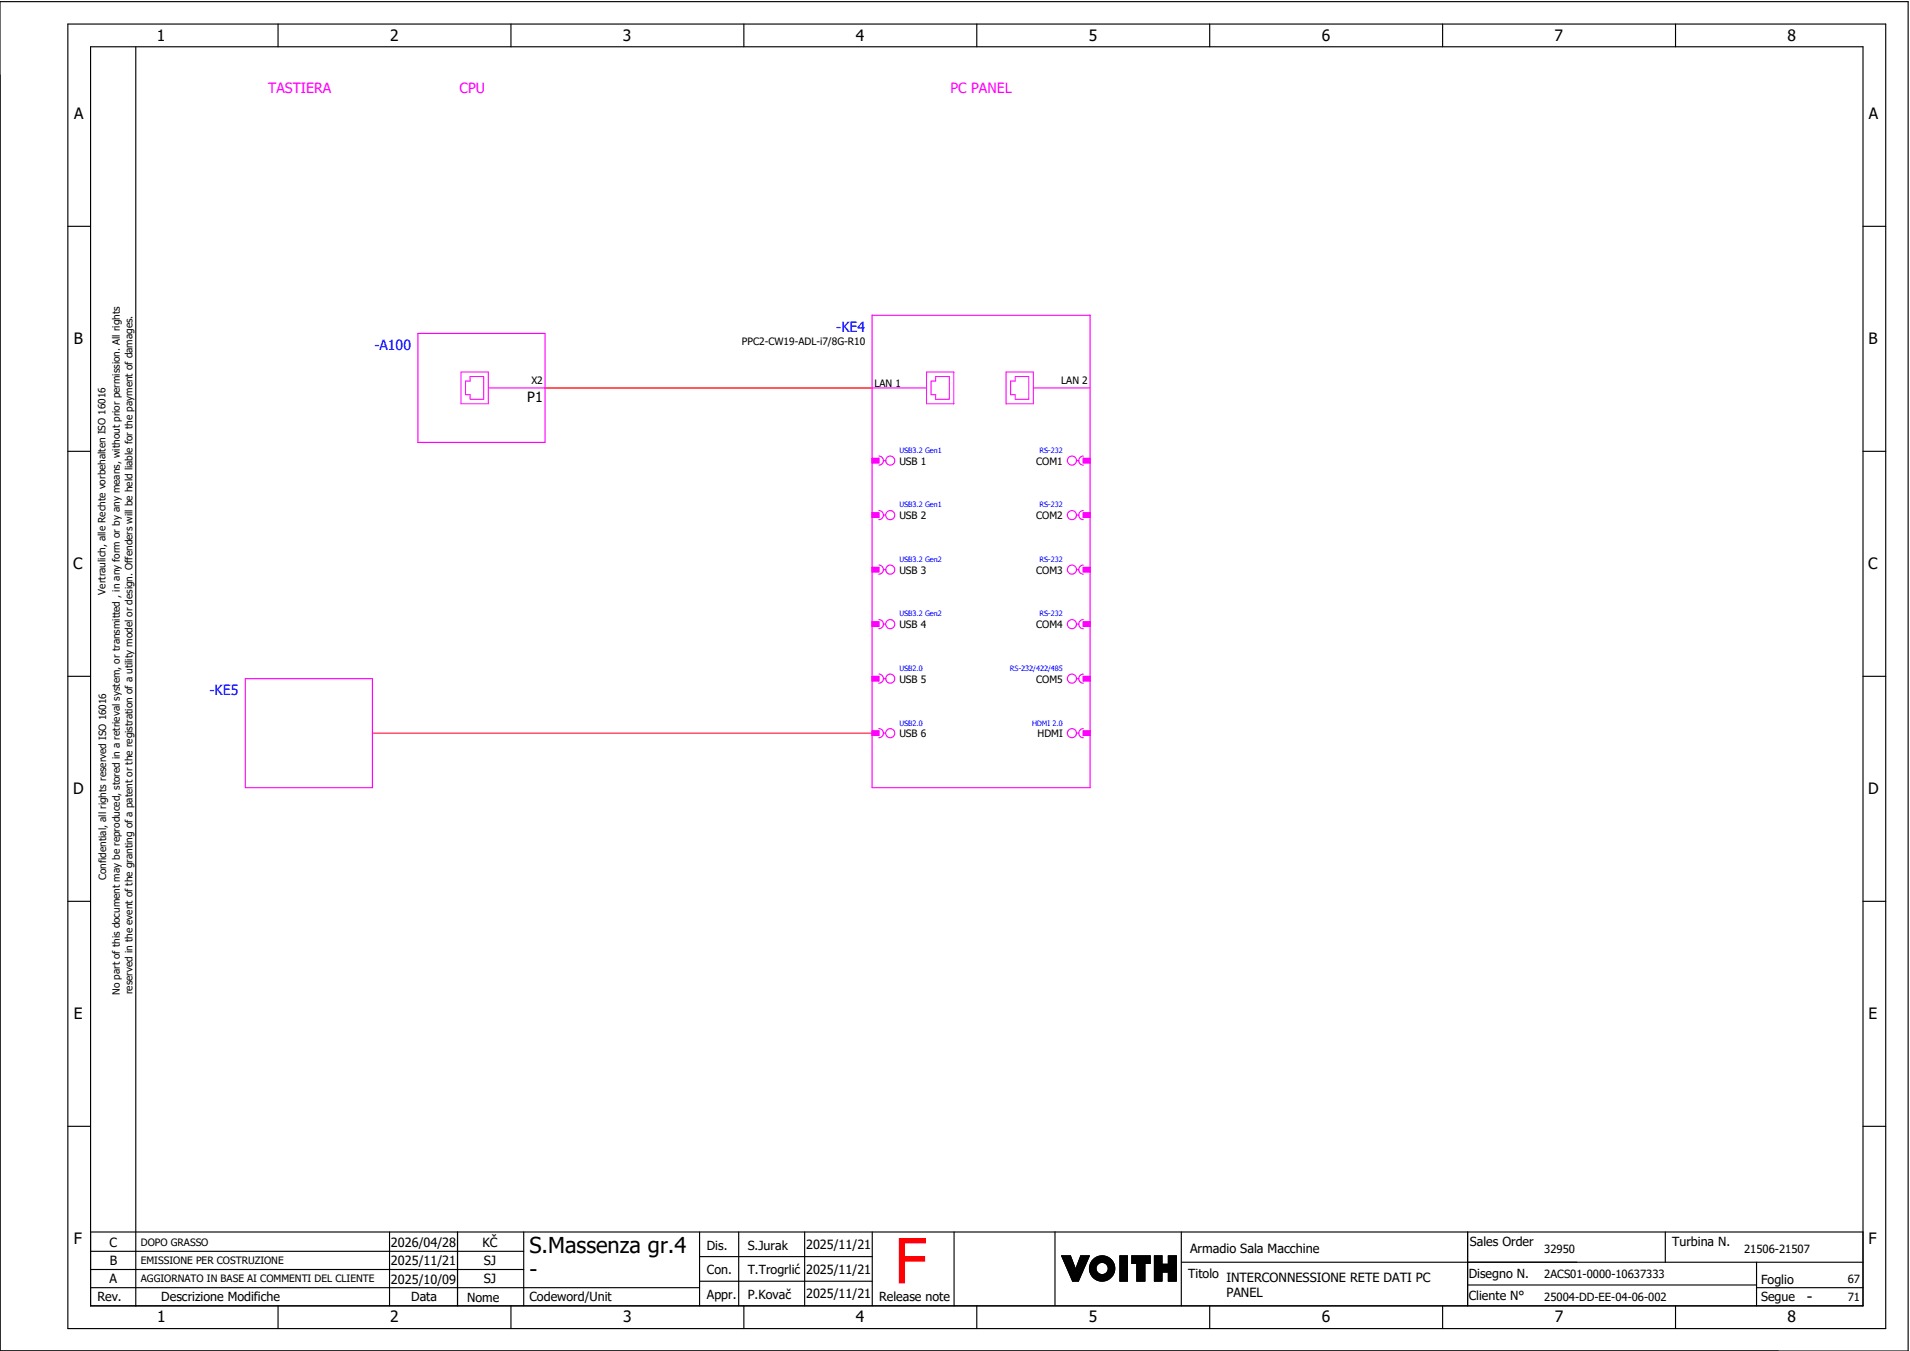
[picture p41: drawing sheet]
<svg xmlns="http://www.w3.org/2000/svg" width="421mm" height="297mm" viewBox="0 0 421 297" stroke-linecap="round" stroke-linejoin="round" font-family="sans-serif">
<defs><g id="words">
<text font-size="13.8" fill="#f00" x="196.9" y="282.5">F</text>
<g font-size="4.8">
<text x="116.6" y="275.8">S.Massenza gr.4</text>
<text x="116.6" y="281.1">-</text>
</g>
<g font-size="3.4">
<text x="34.5" y="9">1</text>
<text x="85.9" y="9">2</text>
<text x="137.1" y="9">3</text>
<text x="188.4" y="9">4</text>
<text x="239.7" y="9">5</text>
<text x="291" y="9">6</text>
<text x="342.3" y="9">7</text>
<text x="393.5" y="9">8</text>
<text x="16.3" y="26.2">A</text>
<text x="411.5" y="26.2">A</text>
<text x="16.2" y="75.8">B</text>
<text x="411.4" y="75.8">B</text>
<text x="16.1" y="125.3">C</text>
<text x="411.3" y="125.3">C</text>
<text x="16.1" y="174.8">D</text>
<text x="411.3" y="174.8">D</text>
<text x="16.2" y="224.4">E</text>
<text x="411.4" y="224.4">E</text>
<text x="16.2" y="273.9">F</text>
<text x="411.4" y="273.9">F</text>
<text x="397.8" y="286.6">-</text>
<text x="34.6" y="291">1</text>
<text x="85.9" y="291">2</text>
<text x="137.2" y="291">3</text>
<text x="188.4" y="291">4</text>
<text x="239.7" y="291">5</text>
<text x="291" y="291">6</text>
<text x="342.3" y="291">7</text>
<text x="393.6" y="291">8</text>
</g>
<g font-size="3.1" fill="#f0f">
<text x="59" y="20.5">TASTIERA</text>
<text x="101.2" y="20.5">CPU</text>
<text x="209.3" y="20.5">PC PANEL</text>
</g>
<g font-size="3.1" fill="#00f">
<text x="82.4" y="77">-A100</text>
<text x="184.1" y="73">-KE4</text>
<text x="46.1" y="153">-KE5</text>
</g>
<text font-size="3.1" x="116.1" y="88.5">P1</text>
<g font-size="2.8">
<text x="24.1" y="274.4">C</text>
<text x="86.1" y="274.4">2026/04/28</text>
<text x="106.2" y="274.4">KČ</text>
<text x="155.6" y="275.1">Dis.</text>
<text x="164.6" y="275.1">S.Jurak</text>
<text x="177.5" y="275">2025/11/21</text>
<text x="262" y="275.8">Armadio Sala Macchine</text>
<text x="323.6" y="274.3">Sales Order</text>
<text x="368.1" y="274.2">Turbina N.</text>
<text x="24.2" y="278.6">B</text>
<text x="86.1" y="278.6">2025/11/21</text>
<text x="106.5" y="278.6">SJ</text>
<text x="155.6" y="280.5">Con.</text>
<text x="164.6" y="280.5">T.Trogrlić</text>
<text x="177.5" y="280.4">2025/11/21</text>
<text x="261.6" y="281.3">Titolo</text>
<text x="323.4" y="281.2">Disegno N.</text>
<text x="21.4" y="286.5">Rev.</text>
<text x="24.1" y="282.5">A</text>
<text x="35.5" y="286.4">Descrizione Modifiche</text>
<text x="86.1" y="282.6">2025/10/09</text>
<text x="90.5" y="286.5">Data</text>
<text x="102.8" y="286.5">Nome</text>
<text x="106.5" y="282.5">SJ</text>
<text x="116.6" y="286.3">Codeword/Unit</text>
<text x="155.6" y="286">Appr.</text>
<text x="164.6" y="285.9">P.Kovač</text>
<text x="177.5" y="285.8">2025/11/21</text>
<text x="193.5" y="286.5">Release note</text>
<text x="270" y="282.2">INTERCONNESSIONE RETE DATI PC</text>
<text x="270" y="285.5">PANEL</text>
<text x="323.4" y="286.2">Cliente N°</text>
<text x="387.7" y="286.5">Segue</text>
<text x="387.7" y="282.6">Foglio</text>
</g>
<g font-size="2.5">
<text x="340" y="275.9">32950</text>
<text x="384" y="275.9">21506-21507</text>
<text x="340" y="281.4">2ACS01-0000-10637333</text>
<text x="340" y="286.4">25004-DD-EE-04-06-002</text>
<text x="406.8" y="282.4">67</text>
<text x="406.8" y="286.4">71</text>
</g>
<g font-size="2.2">
<text x="163.3" y="75.9">PPC2-CW19-ADL-i7/8G-R10</text>
<text x="117" y="84.4">X2</text>
<text x="192.5" y="85.1">LAN 1</text>
<text x="233.6" y="84.4">LAN 2</text>
<text x="198" y="102.3">USB 1</text>
<text x="228.1" y="102.3">COM1</text>
<text x="198" y="114.3">USB 2</text>
<text x="228.1" y="114.3">COM2</text>
<text x="23.2" y="130.9" transform="rotate(-90 23.2 130.9)">Vertraulich, alle Rechte vorbehalten ISO 16016</text>
<text x="198" y="126.3">USB 3</text>
<text x="228.1" y="126.3">COM3</text>
<text x="198" y="138.3">USB 4</text>
<text x="228.1" y="138.3">COM4</text>
<text x="198" y="150.3">USB 5</text>
<text x="228.1" y="150.3">COM5</text>
<text x="198" y="162.3">USB 6</text>
<text x="228.4" y="162.3">HDMI</text>
<text x="23.4" y="193.7" transform="rotate(-90 23.4 193.7)">Confidential, all rights reserved ISO 16016</text>
<text x="26.4" y="219" transform="rotate(-90 26.4 219)">No part of this document may be reproduced, stored in a retrieval system, or transmitted , in any form or by any means, without prior permission. All rights</text>
<text x="29.2" y="218.9" transform="rotate(-90 29.2 218.9)">reserved in the event of the granting of a patent or the registration of a utility model or design. Offenders will be held liable for the payment of damages.</text>
<text x="31" y="274.2">DOPO GRASSO</text>
<text x="31" y="278.3">EMISSIONE PER COSTRUZIONE</text>
<text x="31" y="282.3">AGGIORNATO IN BASE AI COMMENTI DEL CLIENTE</text>
</g>
<g font-size="1.6" fill="#00f">
<text x="198" y="99.7">USB3.2 Gen1</text>
<text x="228.9" y="99.7">RS-232</text>
<text x="198" y="111.7">USB3.2 Gen1</text>
<text x="228.9" y="111.7">RS-232</text>
<text x="198" y="123.7">USB3.2 Gen2</text>
<text x="228.9" y="123.7">RS-232</text>
<text x="198" y="135.7">USB3.2 Gen2</text>
<text x="228.9" y="135.7">RS-232</text>
<text x="198" y="147.7">USB2.0</text>
<text x="222.3" y="147.7">RS-232/422/485</text>
<text x="198" y="159.7">USB2.0</text>
<text x="227.2" y="159.7">HDMI 2.0</text>
</g>
</g></defs>
<g fill="none" stroke="#000" stroke-width=".25">
<path d="M0 .4h420.1v297h-420.1zM14.9 5.3h400.3v287.2h-400.3zM19.9 10.3h390.3v277.2h-390.3zM29.9 10.4v277.1M61.2 5.3v5M112.5 5.3v5M163.8 5.3v5M215.1 5.3v5M266.3 5.3v5M317.6 5.3v5M368.9 5.3v5M14.9 49.8h5"/>
<path d="M410.2 49.8h5M14.9 99.3h5M410.2 99.3h5M14.9 148.9h5M410.2 148.9h5M14.9 198.4h5M410.2 198.4h5M14.9 247.9h5M410.2 247.9h5M19.9 271.2h390.3M19.9 279.5h95.4M19.9 275.4h95.4"/>
<path d="M85.8 271.2v16.3M100.7 271.2v16.3M115.3 271.2v16.3M154 271.2v16.3M154 276.6h38M162.6 271.2v16.3M177.2 271.2v16.3M192 271.2v16.3M210.1 271.2v16.3M232.3 271.1v16.3M233.7 276.4h2M233.7 276.4l2.5 5.6"/>
<path d="M233.8 276.4l-.1 .1M233.9 276.4l-.1 .2M234.1 276.4l-.3 .3M234.2 276.4l-.3 .4M234.4 276.4l-.5 .5M234.5 276.4l-.5 .6M234.7 276.4l-.7 .7M234.8 276.4l-.7 .8M235 276.4l-.9 .9M235.1 276.4l-.9 1M235.3 276.4l-1.1 1.1M235.4 276.4l-1.2 1.2"/>
<path d="M235.6 276.4l-1.3 1.3M235.7 276.4l1.1 3 1.1-3h1.9l-2.4 5.6h-1.2M235.7 276.5l-1.4 1.3M235.7 276.6l-1.3 1.3M235.8 276.7l-1.4 1.3M235.8 276.8l-1.3 1.3M235.9 276.9l-1.4 1.4M235.9 277l-1.3 1.4M235.9 277.1l-1.3 1.4M236 277.3l-1.3 1.3M236 277.4l-1.3 1.3M236.1 277.5l-1.3 1.3"/>
<path d="M236.1 277.6l-1.3 1.3M236.1 277.7l-1.3 1.3M236.2 277.8l-1.3 1.3M236.2 277.9l-1.3 1.3M236.3 278l-1.3 1.3M236.3 278.1l-1.3 1.3M236.3 278.2l-1.2 1.3M236.4 278.3l-1.3 1.3M236.4 278.4l-1.2 1.3M236.5 278.6l-1.3 1.2M236.5 278.7l-1.2 1.2M236.6 278.8l-1.3 1.2"/>
<path d="M236.6 278.9l-1.3 1.2M236.6 279l-1.2 1.2M236.7 279.1l-1.3 1.2M236.7 279.2l-1.2 1.3M236.8 279.3l-1.3 1.3M238 276.4l-.1 .1M238.1 276.4l-.3 .4M238.3 276.4l-.6 .6M238.4 279.8l-2.2 2.2M238.4 276.4l-.8 .8M238.5 279.5l-2.4 2.4M238.6 276.4l-1.1 1.1"/>
<path d="M238.6 279.3l-2.5 2.5M238.7 279l-2.7 2.7M238.7 276.4l-1.2 1.3M238.8 278.7l-2.8 2.9M238.9 276.4l-1.5 1.6M239 278.5l-3.1 3M239 276.4l-1.7 1.8M239.1 278.2l-3.2 3.2M239.2 276.4l-2 2.1M239.2 277.9l-3.4 3.4M239.3 277.7l-3.5 3.5M239.3 276.4l-2.2 2.3"/>
<path d="M239.4 277.4l-3.6 3.7M239.5 276.4l-2.5 2.5M239.5 277.1l-3.8 3.9M239.6 276.4l-2.7 2.8M239.7 276.9l-4 4M239.8 276.6l-4.2 4.2M239.8 276.4l-4.2 4.3M241.1 276.9l-.8 .8M241.3 279.3l-1.2 1.1M241.3 279.1l-1.2 1.2M241.3 279.4l-1.1 1.1M241.3 278.9l-1.3 1.3"/>
<path d="M241.3 279.5l-1.1 1.1M241.4 279.7l-1.1 1M241.4 278.7l-1.4 1.4M241.4 279.8l-1 1M241.4 276.7l-1.3 1.3M241.5 279.9l-1.1 1M241.5 280l-1 1M241.7 276.6l-1.7 1.7M241.9 276.5l-1.9 2M242.1 276.5l-2.2 2.2M242.3 276.5l-2.4 2.4M242.5 276.4l-2.6 2.6"/>
<path d="M242.6 276.4l-2.7 2.8M242.8 276.4l-2.9 3M242.9 276.5l-3 3M243 276.5l-3.1 3.1M243.2 276.5l-3.3 3.3M243.3 276.5l-3.4 3.4M243.4 276.6l-3.4 3.4M243.5 276.6l-1.4 1.4M243.6 276.6l-1.3 1.3M243.7 276.7l-1.2 1.2M243.9 276.7l-1.2 1.2M244 276.8l-1.2 1.1"/>
<path d="M244 276.8l-1.1 1.1M244.1 276.9l-1 1.1M244.2 276.9l-1 1.1M244.3 277l-1 1M244.4 277.1l-1 1M244.5 277.1l-1 1.1M244.6 277.2l-1.1 1M244.6 277.3l-1 1M244.7 277.4l-1 1M244.8 277.4l-1 1.1M244.8 277.5l-1 1.1M244.9 277.6l-1 1.1"/>
<path d="M245 277.7l-1.1 1.1M245 277.8l-1.1 1.1M245.1 277.9l-1.1 1.1M245.1 278l-1.1 1.1M245.2 278.1l-1.2 1.2M245.2 278.2l-1.2 1.3M245.3 278.3l-1.4 1.4M245.3 278.4l-1.5 1.5M245.3 278.5l-3.4 3.4M245.4 279.9l-2.1 2M245.4 278.7l-3.3 3.3M245.4 279.7l-2.3 2.3"/>
<path d="M245.4 278.8l-3.2 3.2M245.4 278.9l-3.1 3.1M245.4 279.5l-2.5 2.5M245.4 279.1l-2.9 2.9M245.4 279.4l-2.6 2.6M245.4 279.2l-2.8 2.8M246.6 276.4h1.6v5.6h-1.6zM246.6 276.4v.1M246.8 276.4l-.2 .3M246.9 276.4l-.3 .4M247.1 276.4l-.5 .6M247.2 276.4l-.6 .7"/>
<path d="M247.4 276.4l-.8 .9M247.5 276.4l-.9 1M247.7 276.4l-1.1 1.2M247.8 276.4l-1.2 1.3M248 276.4l-1.4 1.5M248.1 276.4l-1.5 1.6M248.2 280l-1.6 1.6M248.2 279.8l-1.6 1.7M248.2 279.7l-1.6 1.6M248.2 279.5l-1.6 1.7M248.2 279.4l-1.6 1.6M248.2 279.2l-1.6 1.7"/>
<path d="M248.2 277.4l-1.6 1.7M248.2 277.3l-1.6 1.6M248.2 277.1l-1.6 1.7M248.2 277l-1.6 1.6M248.2 276.8l-1.6 1.7M248.2 276.7l-1.6 1.6M248.2 276.5l-1.6 1.7M248.2 278l-1.6 1.7M248.2 277.9l-1.6 1.6M248.2 277.7l-1.6 1.7M248.2 277.6l-1.6 1.6M248.2 279.1l-1.6 1.6"/>
<path d="M248.2 278.9l-1.6 1.7M248.2 278.8l-1.6 1.6M248.2 278.6l-1.6 1.7M248.2 278.5l-1.6 1.6M248.2 278.3l-1.6 1.7M248.2 278.2l-1.6 1.6M249.2 276.4v.1M249.4 276.4l-.2 .2M249.5 276.4l-.3 .4M249.7 276.4l-.5 .5M249.8 276.4l-.6 .7M250 276.4l-.8 .8"/>
<path d="M250.1 276.4l-.9 1M250.3 278.1h-1.1v-1.7h4v1.7h-1.1v3.9h-1.8M250.3 278.1v3.9M250.3 276.4l-1.1 1.2M250.4 276.4l-1.2 1.3M250.6 276.4l-1.4 1.5M250.7 276.4l-1.5 1.6M250.9 276.4l-1.7 1.7M251 276.4l-1.6 1.7M251.2 276.4l-1.7 1.7M251.3 276.4l-1.6 1.7M251.5 276.4l-1.7 1.7"/>
<path d="M251.6 276.4l-1.6 1.7M251.8 276.4l-1.7 1.7M251.9 276.4l-1.6 1.7M252.1 279.9l-1.8 1.8M252.1 278.6l-1.8 1.8M252.1 278.4l-1.8 1.8M252.1 278.3l-1.8 1.8M252.1 279.2l-1.8 1.8M252.1 279l-1.8 1.8M252.1 278.9l-1.8 1.8M252.1 278.7l-1.8 1.8M252.1 279.3l-1.8 1.8"/>
<path d="M252.1 279.8l-1.8 1.8M252.1 279.6l-1.8 1.8M252.1 279.5l-1.8 1.8M252.1 276.4l-1.8 1.9M252.2 276.4l-1.9 2M252.4 276.4l-2.1 2.2M252.5 276.4l-2.2 2.3M252.7 276.4l-2.4 2.5M252.8 276.4l-2.5 2.6M253 276.4l-2.7 2.8M253.1 276.4l-2.8 2.9M253.2 277.4l-.7 .7"/>
<path d="M253.2 276.7l-2.9 2.9M253.2 276.5l-2.9 3M253.2 277.3l-.8 .8M253.2 277.1l-1 1M253.2 277l-2.9 2.9M253.2 276.8l-2.9 3M253.2 278l-.1 .1M253.2 277.9l-.2 .2M253.2 277.7l-.4 .4M253.2 277.6l-.5 .5M254.2 276.4v5.6M254.2 276.4h1.6"/>
<path d="M254.2 276.4v.1M254.3 276.4l-.1 .2M254.5 276.4l-.3 .4M254.6 276.4l-.4 .5M254.8 276.4l-.6 .7M254.9 276.4l-.7 .8M255.1 276.4l-.9 1M255.2 276.4l-1 1.1M255.4 276.4l-1.2 1.3M255.5 276.4l-1.3 1.4M255.7 276.4l-1.5 1.6M255.8 277.5l-1.6 1.7"/>
<path d="M255.8 277.4l-1.6 1.6M255.8 277.2l-1.6 1.7M255.8 277.1l-1.6 1.6M255.8 276.9l-1.6 1.7M255.8 276.8l-1.6 1.6M255.8 276.6l-1.6 1.7M255.8 276.5l-1.6 1.6M255.8 276.4v1.9M255.8 278l-1.6 1.6M255.8 277.8l-1.6 1.7M255.8 277.7l-1.6 1.6M255.8 278.3l-1.6 1.6"/>
<path d="M255.8 278.1l-1.6 1.7M255.9 278.3l-1.7 1.8M256.1 278.3l-1.9 1.9M256.2 278.3l-2 2.1M256.4 278.3l-2.2 2.2M256.5 278.3l-2.3 2.4M256.7 278.3l-2.5 2.5M256.8 278.3l-2.6 2.7M257 278.3l-2.8 2.8M257.1 278.3l-2.9 3M257.3 276.4l-.1 .2M257.5 276.4l-.3 .3"/>
<path d="M257.6 276.4l-.4 .5M257.8 276.4l-.6 .6M257.9 276.4l-.7 .8M258.1 276.4l-.9 .9M258.2 276.4l-1 1.1M258.4 276.4l-1.2 1.2M258.5 276.4l-1.3 1.4M258.7 276.4l-1.5 1.5M258.8 276.4l-1.6 1.7M259 276.4h-1.8v1.9h-1.4M259 276.4v5.6h-1.8v-2M259 276.5l-1.8 1.7"/>
<path d="M259 277.5l-2.5 2.5M259 277.4l-2.7 2.6M259 277.1l-3 2.9M259 276.9l-3.1 3.1M259 277.2l-2.8 2.8M259 276.8l-4.8 4.8M259 276.6l-4.8 4.8M259 279l-1.8 1.8M259 278.9l-1.8 1.7M259 278.7l-1.8 1.8M259 278.6l-1.8 1.7M259 278.4l-1.8 1.8"/>
<path d="M259 278.3l-1.8 1.7M259 278.1l-1.9 1.9M259 278l-2.1 2M259 277.8l-2.2 2.2M259 277.7l-2.4 2.3M259 279.3l-1.8 1.8M259 279.2l-1.8 1.7M259 279.9l-1.8 1.8M259 279.8l-1.8 1.7M259 279.6l-1.8 1.8M259 279.5l-1.8 1.7M260.1 271.2v16.3"/>
<path d="M260.1 277.9h150.1M323.1 271.2v16.3M366.6 271.2v6.7M386.7 277.9v9.6M19.9 283.5h134.1M61.2 287.5v5M112.5 287.5v5M154 282h38M163.8 287.5v5M215.1 287.5v5M237.5 281.9l-.1 .1M237.6 281.7l-.4 .3"/>
<path d="M237.7 281.4l-.6 .6M237.8 281.1l-.9 .9M237.9 280.9l-1.1 1.1M238 280.6l-1.4 1.4M238.2 280.3l-1.7 1.7M238.3 280.1l-2 1.9M241.6 280l-1 1.1M241.6 280.1l-1 1M241.7 280.2l-1 1M241.8 280.3l-1 1M241.9 280.3l-1 1.1M242 280.4l-1.1 1"/>
<path d="M242.1 280.4l-1.1 1.1M242.2 280.5l-1.1 1.1M242.3 280.5l-1.1 1.1M242.4 280.6l-1.1 1.1M242.6 280.6l-1.2 1.1M242.7 280.6l-1.2 1.2M242.9 280.6l-1.3 1.2M243.1 280.5l-1.4 1.4M243.3 280.4l-1.5 1.5M245.1 280.6l-1.1 1M245.2 280.3l-1.5 1.5M245.3 280.1l-1.8 1.8"/>
<path d="M248.2 281.6l-.4 .4M248.2 281.5l-.5 .5M248.2 281.9l-.1 .1M248.2 281.8l-.2 .2M248.2 281.3l-.7 .7M248.2 281.2l-.8 .8M248.2 281l-1 1M248.2 280.9l-1.1 1.1M248.2 280.7l-1.3 1.3M248.2 280.6l-1.4 1.4M248.2 280.4l-1.6 1.6M248.2 280.3l-1.6 1.6"/>
<path d="M248.2 280.1l-1.6 1.7M252.1 281.3l-.8 .7M252.1 281.1l-.9 .9M252.1 281l-1.1 1M252.1 280.8l-1.2 1.2M252.1 280.7l-1.4 1.3M252.1 280.5l-1.5 1.5M252.1 280.4l-1.7 1.6M252.1 280.2l-1.8 1.8M252.1 280.1l-1.8 1.8M252.1 281.7l-.3 .3M252.1 281.6l-.5 .4"/>
<path d="M252.1 281.4l-.6 .6M252.1 281.9l-.2 .1M255.8 280v2h-1.6M255.8 280.7l-1.3 1.3M255.8 280.5l-1.5 1.5M255.8 280.1l-1.6 1.6M255.8 280.4l-1.6 1.6M255.8 280h1.4M255.8 281.9l-.1 .1M255.8 281.7l-.3 .3M255.8 281.6l-.4 .4M255.8 281.4l-.6 .6"/>
<path d="M255.8 281.3l-.7 .7M255.8 281.1l-.9 .9M255.8 281l-1 1M255.8 280.8l-1.2 1.2M255.8 280.2l-1.6 1.7M259 281.9l-.2 .1M259 281.7l-.3 .3M259 281.6l-.5 .4M259 281.4l-.6 .6M259 281.3l-.8 .7M259 281.1l-.9 .9M259 281l-1.1 1"/>
<path d="M259 280.8l-1.2 1.2M259 280.7l-1.4 1.3M259 280.5l-1.5 1.5M259 280.4l-1.7 1.6M259 280.2l-1.8 1.8M259 280.1l-1.8 1.7M266.3 287.5v5M317.6 287.5v5M323.1 282.9h63.6M368.9 287.5v5M386.7 283.5h23.5"/>
<circle cx="242.6" cy="279.2" r="1.35"/>
<circle cx="242.6" cy="279.2" r="2.79"/>
</g>
<path d="M120 85.4h72M82 161.4h110" fill="none" stroke="#f00" stroke-width=".25"/>
<g fill="none" stroke="#f0f" stroke-width=".25">
<path d="M92 73.4h28v24h-28zM192 69.4h48v104h-48zM192 100.9h1.5v1h-1.5M192 112.9h1.5v1h-1.5M193.5 100.4a1 1 0 0 1 1 1 1 1 0 0 1-1 1M193.5 112.4a1 1 0 0 1 1 1 1 1 0 0 1-1 1M194.5 101.4h.5M194.5 113.4h.5M237 101.4h.5M237 113.4h.5M238.5 100.4a1 1 0 0 0-1 1 1 1 0 0 0 1 1M238.5 112.4a1 1 0 0 0-1 1 1 1 0 0 0 1 1"/>
<path d="M240 100.9h-1.5v1h1.5M240 112.9h-1.5v1h1.5M192 124.9h1.5v1h-1.5M192 136.9h1.5v1h-1.5M193.5 124.4a1 1 0 0 1 1 1 1 1 0 0 1-1 1M193.5 136.4a1 1 0 0 1 1 1 1 1 0 0 1-1 1M194.5 125.4h.5M194.5 137.4h.5M237 125.4h.5M237 137.4h.5M238.5 124.4a1 1 0 0 0-1 1 1 1 0 0 0 1 1M238.5 136.4a1 1 0 0 0-1 1 1 1 0 0 0 1 1"/>
<path d="M240 124.9h-1.5v1h1.5M240 136.9h-1.5v1h1.5M54 149.4h28v24h-28zM192 148.9h1.5v1h-1.5M193.5 148.4a1 1 0 0 1 1 1 1 1 0 0 1-1 1M194.5 149.4h.5M237 149.4h.5M238.5 148.4a1 1 0 0 0-1 1 1 1 0 0 0 1 1M240 148.9h-1.5v1h1.5M192 160.9h1.5v1h-1.5M193.5 160.4a1 1 0 0 1 1 1 1 1 0 0 1-1 1M194.5 161.4h.5"/>
<path d="M237 161.4h.5M238.5 160.4a1 1 0 0 0-1 1 1 1 0 0 0 1 1M240 160.9h-1.5v1h1.5"/>
<circle cx="196" cy="113.4" r="1"/>
<circle cx="196" cy="101.4" r="1"/>
<circle cx="236" cy="113.4" r="1"/>
<circle cx="236" cy="101.4" r="1"/>
<circle cx="196" cy="125.4" r="1"/>
<circle cx="196" cy="137.4" r="1"/>
<circle cx="236" cy="125.4" r="1"/>
<circle cx="236" cy="137.4" r="1"/>
<circle cx="196" cy="149.4" r="1"/>
<circle cx="236" cy="149.4" r="1"/>
<circle cx="196" cy="161.4" r="1"/>
<circle cx="236" cy="161.4" r="1"/>
</g>
<path d="M101.5 81.9h6v7h-6zM102.5 83.9h1v-1h3v5h-3v-1h-1zM107.5 85.4h12.5M192 85.4h12M204 81.9h6v7h-6zM205 83.9h1v-1h3v5h-3v-1h-1zM221.5 81.9h6v7h-6zM222.5 83.9h1v-1h3v5h-3v-1h-1zM227.5 85.4h12.5" fill="none" stroke="#f0f" stroke-width=".22"/>
<g fill="#f0f" stroke="#f0f" stroke-width=".22">
<path d="M192 100.9h1.5v1h-1.5z"/>
<path d="M192 112.9h1.5v1h-1.5z"/>
<path d="M192 124.9h1.5v1h-1.5z"/>
<path d="M192 136.9h1.5v1h-1.5z"/>
<path d="M192 148.9h1.5v1h-1.5z"/>
<path d="M192 160.9h1.5v1h-1.5z"/>
<path d="M238.5 100.9h1.5v1h-1.5z"/>
<path d="M238.5 112.9h1.5v1h-1.5z"/>
<path d="M238.5 124.9h1.5v1h-1.5z"/>
<path d="M238.5 136.9h1.5v1h-1.5z"/>
<path d="M238.5 148.9h1.5v1h-1.5z"/>
<path d="M238.5 160.9h1.5v1h-1.5z"/>
</g>
<use href="#words"/>
</svg>
